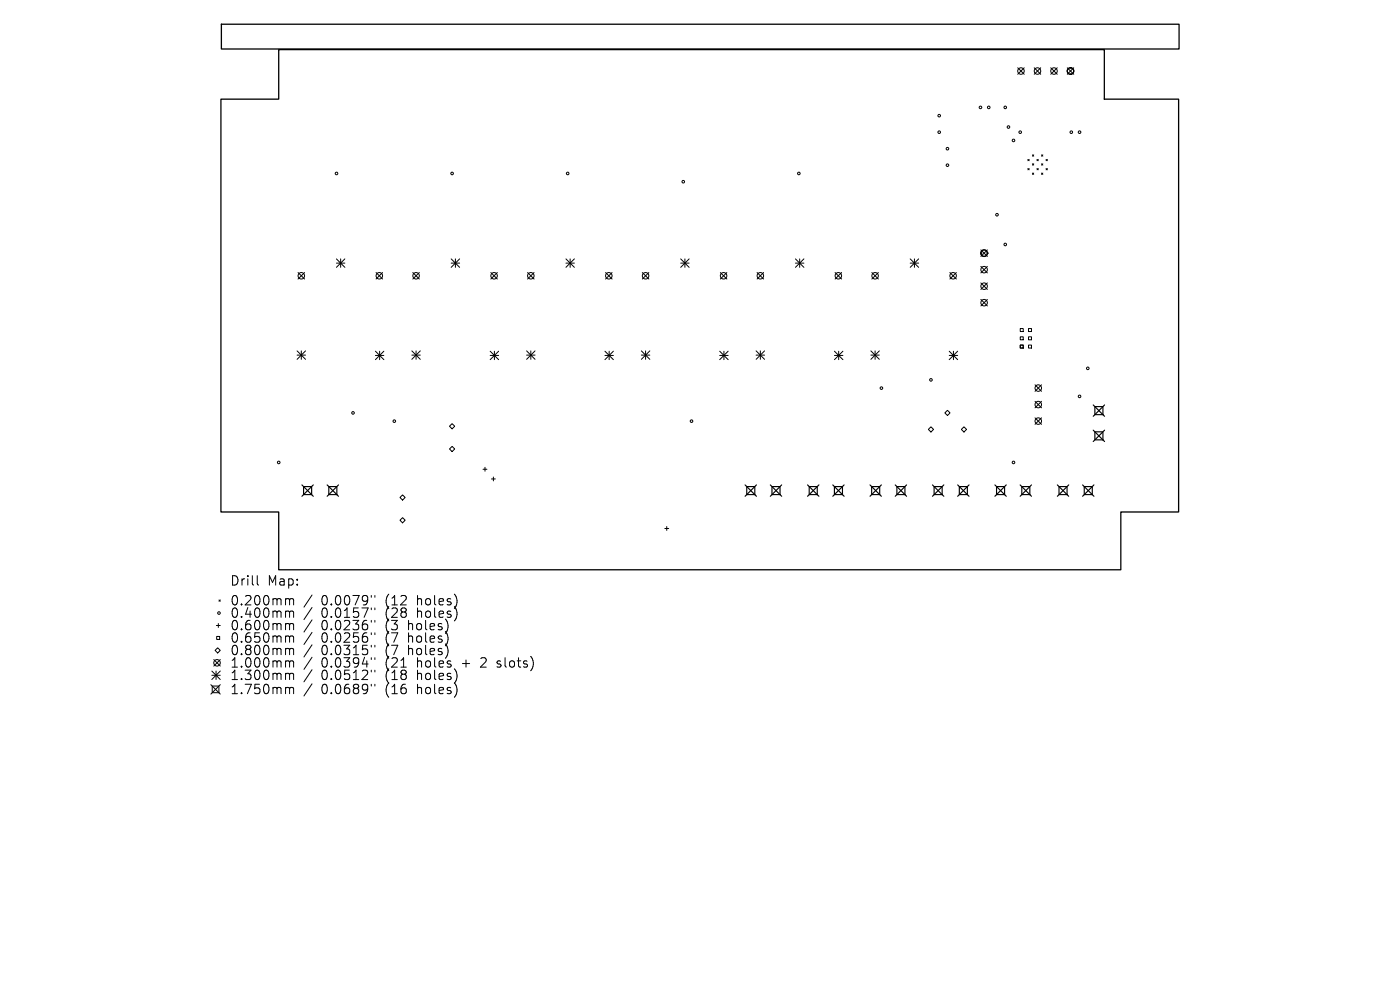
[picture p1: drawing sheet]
<svg xmlns="http://www.w3.org/2000/svg" width="297mm" height="210mm" viewBox="0 0 297 210" stroke-linecap="round" stroke-linejoin="round" font-family="sans-serif">
<defs><g id="words">
<g font-size="2.8">
<text x="48.7" y="124.5">Drill</text>
<text x="56.7" y="124.5">Map:</text>
<text x="48.7" y="128.7">0.200mm</text>
<text x="48.7" y="131.3">0.400mm</text>
<text x="68.2" y="128.7">0.0079&quot;</text>
<text x="68.2" y="131.3">0.0157&quot;</text>
<text x="81.9" y="128.7">(12</text>
<text x="81.9" y="131.3">(28</text>
<text x="88.8" y="128.7">holes)</text>
<text x="88.8" y="131.3">holes)</text>
<text x="48.7" y="134">0.600mm</text>
<text x="48.7" y="136.6">0.650mm</text>
<text x="68.2" y="134">0.0236&quot;</text>
<text x="68.2" y="136.6">0.0256&quot;</text>
<text x="81.9" y="134">(3</text>
<text x="81.9" y="136.6">(7</text>
<text x="86.9" y="134">holes)</text>
<text x="86.9" y="136.6">holes)</text>
<text x="48.7" y="139.3">0.800mm</text>
<text x="48.7" y="141.9">1.000mm</text>
<text x="68.2" y="139.3">0.0315&quot;</text>
<text x="68.2" y="141.9">0.0394&quot;</text>
<text x="81.9" y="139.3">(7</text>
<text x="81.9" y="141.9">(21</text>
<text x="86.9" y="139.3">holes)</text>
<text x="88.8" y="141.9">holes</text>
<text x="98.5" y="141.9">+</text>
<text x="102.7" y="141.9">2</text>
<text x="106.3" y="141.9">slots)</text>
<text x="48.7" y="144.5">1.300mm</text>
<text x="48.7" y="147.5">1.750mm</text>
<text x="68.2" y="144.5">0.0512&quot;</text>
<text x="68.2" y="147.5">0.0689&quot;</text>
<text x="81.9" y="144.5">(18</text>
<text x="81.9" y="147.5">(16</text>
<text x="88.8" y="144.5">holes)</text>
<text x="88.8" y="147.5">holes)</text>
</g>
</g></defs>
<path d="M47 5.1h203.1v5.3h-203.1zM227.1 14.4h.1M227.1 14.4a.69 .69 0 0 0-.7 .7 .69 .69 0 0 0 .7 .7M227.1 15.8h.1M227.1 14.4a.69 .69 0 0 1 .7 .7 .69 .69 0 0 1-.7 .7M46.9 21h12.2v-10.5h175.2v10.5h15.7v87.6h-12.2v12.3h-178.7v-12.3h-12.2zM208.1 53.7h.1M208.1 53.7a.69 .69 0 0 0 .7 .7 .69 .69 0 0 0 .7-.7M208.1 53.7a.69 .69 0 0 1 .7-.7 .69 .69 0 0 1 .7 .7M209.5 53.7h.1" fill="none" stroke="#000" stroke-width=".28"/>
<g fill="none" stroke="#000" stroke-width=".21">
<path d="M215.9 14.4l1.4 1.4M217.3 14.4l-1.4 1.4M219.4 14.4l1.4 1.4M220.8 14.4l-1.4 1.4M222.9 14.4l1.4 1.4M224.3 14.4l-1.4 1.4M226.4 14.4l1.4 1.4M227.8 14.4l-1.4 1.4M218.1 33.8l.2 .3M218.1 35.7l.2 .3M218.3 33.8l-.2 .3M218.3 35.7l-.2 .3"/>
<path d="M219 34.7l.3 .3M219 36.7l.3 .3M219 32.9l.3 .2M219.3 32.9l-.3 .2M219.3 34.7l-.3 .3M219.3 36.7l-.3 .3M220 35.7l.3 .3M220 33.8l.3 .3M220.3 33.8l-.3 .3M220.3 35.7l-.3 .3M221 36.7l.2 .3M221 32.9l.2 .2"/>
<path d="M221 34.7l.2 .3M221.2 32.9l-.2 .2M221.2 34.7l-.2 .3M221.2 36.7l-.2 .3M221.9 35.7l.3 .3M221.9 33.8l.3 .3M222.2 33.8l-.3 .3M222.2 35.7l-.3 .3M63.2 57.8l1.4 1.4M64.6 57.8l-1.4 1.4M71.4 54.9l1.8 1.8M71.4 55.8h1.8"/>
<path d="M72.3 54.9v1.8M73.2 54.9l-1.8 1.8M79.8 57.8l1.4 1.4M81.2 57.8l-1.4 1.4M87.6 57.8l1.4 1.4M89 57.8l-1.4 1.4M95.7 55.8h1.8M95.7 54.9l1.8 1.8M96.6 54.9v1.8M97.5 54.9l-1.8 1.8M104.1 57.8l1.4 1.4M105.5 57.8l-1.4 1.4"/>
<path d="M111.9 57.8l1.4 1.4M113.3 57.8l-1.4 1.4M120.1 55.8h1.8M120.1 54.9l1.8 1.8M121 54.9v1.8M121.9 54.9l-1.8 1.8M128.5 57.8l1.4 1.4M129.9 57.8l-1.4 1.4M136.3 57.8l1.3 1.4M137.6 57.8l-1.3 1.4M144.4 55.8h1.8M144.4 54.9l1.8 1.8"/>
<path d="M145.3 54.9v1.8M146.2 54.9l-1.8 1.8M152.8 57.8l1.4 1.4M154.2 57.8l-1.4 1.4M160.6 57.8l1.4 1.4M162 57.8l-1.4 1.4M168.7 55.8h1.8M168.7 54.9l1.8 1.8M169.6 54.9v1.8M170.5 54.9l-1.8 1.8M177.2 57.8l1.3 1.4M178.5 57.8l-1.3 1.4"/>
<path d="M185 57.8l1.3 1.4M186.3 57.8l-1.3 1.4M193.1 55.8h1.8M193.1 54.9l1.8 1.8M194 54.9v1.8M194.9 54.9l-1.8 1.8M201.5 57.8l1.4 1.4M202.9 57.8l-1.4 1.4M208.1 53l1.4 1.4M208.1 56.5l1.4 1.4M209.5 53l-1.4 1.4M209.5 56.5l-1.4 1.4"/>
<path d="M63 74.4l1.8 1.8M63 75.3h1.8M63.9 74.4v1.8M64.8 74.4l-1.8 1.8M79.6 74.5l1.8 1.8M79.6 75.4h1.8M80.5 74.5v1.8M81.4 74.5l-1.8 1.8M87.4 75.3h1.8M87.4 74.4l1.8 1.8M88.3 74.4v1.8M89.2 74.4l-1.8 1.8"/>
<path d="M104 75.4h1.8M104 74.5l1.8 1.8M104.9 74.5v1.8M105.8 74.5l-1.8 1.8M111.7 75.3h1.8M111.7 74.4l1.8 1.8M112.6 74.4v1.8M113.5 74.4l-1.8 1.8M128.3 75.4h1.8M128.3 74.5l1.8 1.8M129.2 74.5v1.8M130.1 74.5l-1.8 1.8"/>
<path d="M136.1 75.3h1.8M136.1 74.4l1.8 1.8M137 74.4v1.8M137.9 74.4l-1.8 1.8M152.7 75.4h1.8M152.7 74.5l1.8 1.8M153.6 74.5v1.8M154.5 74.5l-1.8 1.8M160.4 75.3h1.8M160.4 74.4l1.8 1.8M161.3 74.4v1.8M162.2 74.4l-1.8 1.8"/>
<path d="M177 75.4h1.8M177 74.5l1.8 1.8M177.9 74.5v1.8M178.8 74.5l-1.8 1.8M184.8 75.3h1.7M184.8 74.4l1.7 1.8M185.6 74.4v1.8M186.5 74.4l-1.7 1.8M201.4 75.4h1.8M201.4 74.5l1.8 1.8M202.3 74.5v1.8M203.2 74.5l-1.8 1.8"/>
<path d="M208.1 60l1.4 1.4M208.1 63.5l1.4 1.4M209.5 60l-1.4 1.4M209.5 63.5l-1.4 1.4M216.4 69.7h.7v.6h-.7zM216.4 71.4h.7v.7h-.7zM216.4 73.2h.7v.6h-.7zM218.2 69.7h.6v.6h-.6zM218.2 71.4h.6v.7h-.6zM218.2 73.2h.6v.6h-.6zM95.9 89.9l.6 .5-.6 .6-.5-.6zM95.9 94.7l.6 .5-.6 .6-.5-.6z"/>
<path d="M102.5 99.5h.8M102.9 99.1v.9M196.9 91.1l.6-.6 .5 .6-.5 .5zM200.4 87.6l.6-.6 .5 .6-.5 .5zM204.5 90.5l.6 .6-.6 .5-.6-.5zM219.6 81.6l1.4 1.4M219.6 85.1l1.4 1.4M219.6 88.6l1.4 1.4M221 81.6l-1.4 1.4M221 85.1l-1.4 1.4M221 88.6l-1.4 1.4M85.4 105l.6 .5-.6 .6-.6-.6z"/>
<path d="M85.4 109.8l.6 .6-.6 .5-.6-.5zM104.3 101.6h.8M104.7 101.2v.8M141 112.1h.9M141.4 111.7v.8M45.4 139.9l1.3 1.4M45.6 138l.6-.6 .5 .6-.5 .5zM45.9 132.7h.8M46 135h.6v.6h-.6zM46.3 132.3v.8M46.5 127.3l.2 .2M46.7 127.3l-.2 .2"/>
<path d="M46.7 139.9l-1.3 1.4M54.6 122.1v1.7l.3 .3M60.9 127l.4 .1 .1 .2M60.9 129.6l.4 .1 .1 .2M60.9 132.3h.2l.3 .3M60.9 134.9l.4 .1 .1 .2M60.9 137.5l.4 .1 .1 .2M61.4 127.3l.3-.3 .5 .1 .1 1.2M61.4 127.3v1M61.4 129.9v1.1M61.4 132.6v1M61.4 135.2v1"/>
<path d="M61.4 137.8v1.1M61.4 129.9l.3-.3 .5 .1 .1 1.3M61.4 132.6l.3-.3 .5 .1 .1 1.2M61.4 135.2l.3-.3 .5 .1 .1 1.2M61.4 137.8l.3-.3 .5 .1 .1 1.3M66.2 126.2l-1.7 2.6M66.2 128.9l-1.7 2.5M66.2 131.5l-1.7 2.6M66.2 134.1l-1.7 2.6M66.2 136.8l-1.7 2.6M66.2 139.4l-1.7 2.6M78.8 126.3v.4"/>
<path d="M78.8 129v.3M78.8 131.6v.4M78.8 134.2v.4M78.8 136.9v.4M78.8 139.5v.4M79.5 126.3v.4M79.5 129v.3M79.5 131.6v.4M79.5 134.2v.4M79.5 136.9v.4M79.5 139.5v.4M44.7 145.2l2 2"/>
<path d="M44.9 142.3l1.8 1.8M44.9 143.2h1.8M45 145.5h1.4v1.4h-1.4zM45.8 142.3v1.8M46.7 142.3l-1.8 1.8M46.7 145.2l-2 2M60.9 140.2l.4 .1 .1 .2M60.9 142.8l.4 .1 .1 .2M60.9 145.8l.4 .1 .1 .2M61.4 140.5v1M61.4 143.1v1.1M61.4 146.1v1.1"/>
<path d="M61.4 140.5l.3-.3 .5 .1 .1 1.2M61.4 143.1l.3-.3 .5 .1 .1 1.3M61.4 146.1l.3-.3 .5 .1 .1 1.3M66.2 142.1l-1.7 2.5M66.2 145.1l-1.7 2.5M78.8 142.2v.3M78.8 145.2v.3M79.5 142.2v.3M79.5 145.2v.3M105.4 141.4l.2 .1M105.5 140.3v.5"/>
<circle cx="216.6" cy="15.1" r=".69"/>
<circle cx="220.1" cy="15.1" r=".69"/>
<circle cx="223.6" cy="15.1" r=".69"/>
<circle cx="227.1" cy="15.1" r=".69"/>
<circle cx="71.4" cy="36.8" r=".28"/>
<circle cx="95.9" cy="36.8" r=".28"/>
<circle cx="120.4" cy="36.8" r=".28"/>
<circle cx="145" cy="38.5" r=".28"/>
<circle cx="169.5" cy="36.8" r=".28"/>
<circle cx="199.2" cy="28" r=".28"/>
<circle cx="199.2" cy="24.5" r=".28"/>
<circle cx="201" cy="31.5" r=".28"/>
<circle cx="201" cy="35" r=".28"/>
<circle cx="208" cy="22.8" r=".28"/>
<circle cx="209.8" cy="22.8" r=".28"/>
<circle cx="213.3" cy="22.8" r=".28"/>
<circle cx="213.9" cy="27" r=".28"/>
<circle cx="215" cy="29.8" r=".28"/>
<circle cx="216.4" cy="28" r=".28"/>
<circle cx="227.3" cy="28" r=".28"/>
<circle cx="229" cy="28" r=".28"/>
<circle cx="63.9" cy="58.5" r=".69"/>
<circle cx="80.5" cy="58.5" r=".69"/>
<circle cx="88.3" cy="58.5" r=".69"/>
<circle cx="104.8" cy="58.5" r=".69"/>
<circle cx="112.6" cy="58.5" r=".69"/>
<circle cx="129.2" cy="58.5" r=".69"/>
<circle cx="137" cy="58.5" r=".69"/>
<circle cx="153.5" cy="58.5" r=".69"/>
<circle cx="161.3" cy="58.5" r=".69"/>
<circle cx="177.9" cy="58.5" r=".69"/>
<circle cx="185.6" cy="58.5" r=".69"/>
<circle cx="202.2" cy="58.5" r=".69"/>
<circle cx="208.8" cy="53.7" r=".69"/>
<circle cx="208.8" cy="57.2" r=".69"/>
<circle cx="211.5" cy="45.6" r=".28"/>
<circle cx="213.3" cy="51.9" r=".28"/>
<circle cx="208.8" cy="64.2" r=".69"/>
<circle cx="208.8" cy="60.7" r=".69"/>
<circle cx="230.8" cy="78.1" r=".28"/>
<circle cx="59.1" cy="98.1" r=".28"/>
<circle cx="74.9" cy="87.6" r=".28"/>
<circle cx="83.6" cy="89.3" r=".28"/>
<circle cx="146.7" cy="89.3" r=".28"/>
<circle cx="187" cy="82.3" r=".28"/>
<circle cx="197.5" cy="80.6" r=".28"/>
<circle cx="215" cy="98.1" r=".28"/>
<circle cx="220.3" cy="89.3" r=".69"/>
<circle cx="220.3" cy="82.3" r=".69"/>
<circle cx="220.3" cy="85.8" r=".69"/>
<circle cx="229" cy="84.1" r=".28"/>
<circle cx="46.5" cy="130" r=".28"/>
<circle cx="46" cy="140.6" r=".69"/>
</g>
<g fill="none" stroke="#000" stroke-width=".24">
<path d="M231.9 85.9l2.4 2.4M231.9 91.3l2.4 2.4M232.3 86.3h1.7v1.7h-1.7zM232.3 91.6h1.7v1.7h-1.7zM234.3 85.9l-2.4 2.4M234.3 91.3l-2.4 2.4M64 102.9l2.5 2.4M64.4 103.2h1.7v1.7h-1.7zM66.5 102.9l-2.5 2.4M69.4 102.9l2.4 2.4M69.8 103.2h1.7v1.7h-1.7zM71.8 102.9l-2.4 2.4"/>
<path d="M158.1 102.9l2.4 2.4M158.4 103.2h1.7v1.7h-1.7zM160.5 102.9l-2.4 2.4M163.4 102.9l2.4 2.4M163.8 103.2h1.7v1.7h-1.7zM165.8 102.9l-2.4 2.4M171.3 102.9l2.4 2.4M171.7 103.2h1.7v1.7h-1.7zM173.7 102.9l-2.4 2.4M176.7 102.9l2.4 2.4M177 103.2h1.7v1.7h-1.7zM179.1 102.9l-2.4 2.4"/>
<path d="M184.6 102.9l2.4 2.4M184.9 103.2h1.7v1.7h-1.7zM187 102.9l-2.4 2.4M189.9 102.9l2.4 2.4M190.3 103.2h1.7v1.7h-1.7zM192.3 102.9l-2.4 2.4M197.8 102.9l2.4 2.4M198.2 103.2h1.7v1.7h-1.7zM200.2 102.9l-2.4 2.4M203.2 102.9l2.4 2.4M203.5 103.2h1.7v1.7h-1.7zM205.6 102.9l-2.4 2.4"/>
<path d="M211.1 102.9l2.4 2.4M211.4 103.2h1.7v1.7h-1.7zM213.5 102.9l-2.4 2.4M216.4 102.9l2.4 2.4M216.8 103.2h1.7v1.7h-1.7zM218.8 102.9l-2.4 2.4M224.3 102.9l2.4 2.4M224.7 103.2h1.7v1.7h-1.7zM226.7 102.9l-2.4 2.4M229.7 102.9l2.4 2.4M230 103.2h1.7v1.7h-1.7zM232.1 102.9l-2.4 2.4"/>
</g>
<use href="#words"/>
</svg>
